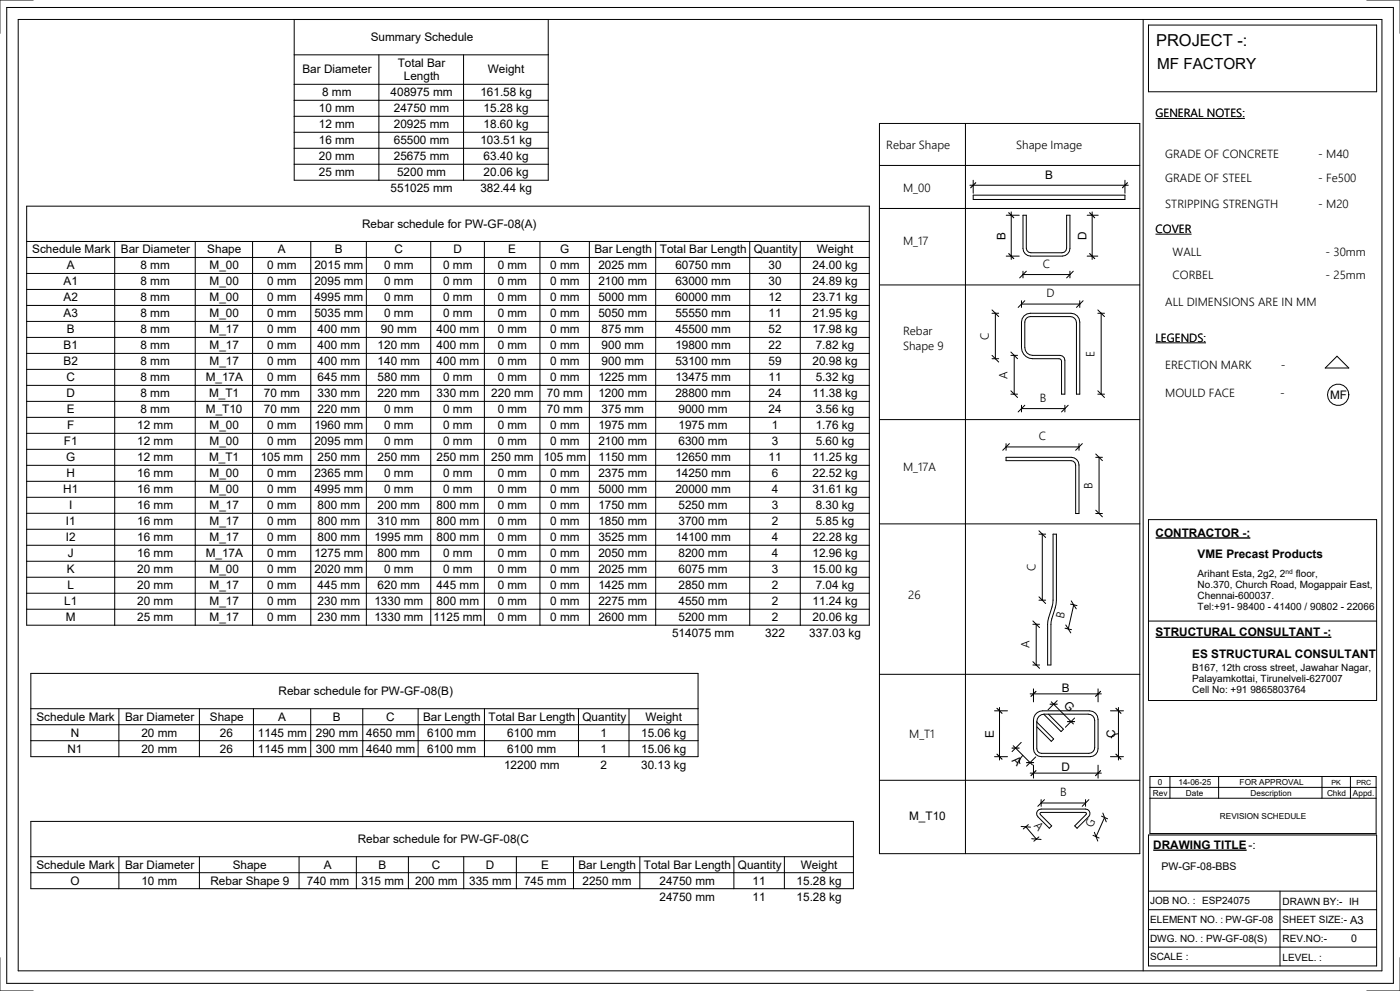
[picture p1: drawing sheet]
<svg xmlns="http://www.w3.org/2000/svg" width="420mm" height="297mm" viewBox="0 0 420 297" stroke-linecap="round" stroke-linejoin="round" font-family="sans-serif">
<defs><g id="words">
<text font-size="4.9" x="346.9" y="13.9">PROJECT -:</text>
<text font-size="4.6" x="347.2" y="20.7">MF FACTORY</text>
<g font-size="3.5">
<text x="111.3" y="12.3">Summary Schedule</text>
<text x="90.7" y="22">Bar Diameter</text>
<text x="119.3" y="20">Total Bar</text>
<text x="121.2" y="24">Length</text>
<text x="146.4" y="22">Weight</text>
<text x="96.6" y="28.8">8 mm</text>
<text x="117.2" y="28.8">408975 mm</text>
<text x="144.1" y="28.8">161.58 kg</text>
<text x="95.7" y="33.6">10 mm</text>
<text x="118.2" y="33.6">24750 mm</text>
<text x="145.1" y="33.6">15.28 kg</text>
<text x="346.7" y="35.2">GENERAL NOTES:</text>
<text x="95.7" y="38.4">12 mm</text>
<text x="118.2" y="38.4">20925 mm</text>
<text x="145.1" y="38.4">18.60 kg</text>
<text x="95.7" y="43.2">16 mm</text>
<text x="95.7" y="48">20 mm</text>
<text x="118.2" y="43.2">65500 mm</text>
<text x="118.2" y="48">25675 mm</text>
<text x="144.1" y="43.2">103.51 kg</text>
<text x="145.1" y="48">63.40 kg</text>
<text x="265.9" y="44.7">Rebar Shape</text>
<text x="304.9" y="44.7">Shape Image</text>
<text x="349.6" y="47.3">GRADE OF CONCRETE</text>
<text x="395.5" y="47.3">- M40</text>
<text x="95.7" y="52.8">25 mm</text>
<text x="119.1" y="52.8">5200 mm</text>
<text x="145.1" y="52.8">20.06 kg</text>
<text x="313.6" y="53.8">B</text>
<text x="117.2" y="57.6">551025 mm</text>
<text x="144.1" y="57.6">382.44 kg</text>
<text x="271" y="57.4">M_00</text>
<text x="349.6" y="54.6">GRADE OF STEEL</text>
<text x="395.5" y="54.6">- Fe500</text>
<text x="349.6" y="62.3">STRIPPING STRENGTH</text>
<text x="395.5" y="62.3">- M20</text>
<text x="108.6" y="68.3">Rebar schedule for PW-GF-08(A)</text>
<text x="301.7" y="71.8" transform="rotate(-90 301.7 71.8)">B</text>
<text x="326" y="71.9" transform="rotate(-90 326 71.9)">D</text>
<text x="346.7" y="69.9">COVER</text>
<text x="9.7" y="75.9">Schedule Mark</text>
<text x="36.3" y="75.9">Bar Diameter</text>
<text x="62.2" y="75.9">Shape</text>
<text x="83.4" y="75.9">A</text>
<text x="100.4" y="75.9">B</text>
<text x="118.3" y="75.9">C</text>
<text x="136" y="75.9">D</text>
<text x="152.5" y="75.9">E</text>
<text x="168.1" y="75.9">G</text>
<text x="178.3" y="75.9">Bar Length</text>
<text x="198" y="75.9">Total Bar Length</text>
<text x="226.2" y="75.9">Quantity</text>
<text x="245.1" y="75.9">Weight</text>
<text x="271" y="73.5">M_17</text>
<text x="351.8" y="76.8">WALL</text>
<text x="397.8" y="76.8">- 30mm</text>
<text x="20.1" y="80.7">A</text>
<text x="42.2" y="80.7">8 mm</text>
<text x="62.9" y="80.7">M_00</text>
<text x="80.2" y="80.7">0 mm</text>
<text x="94.3" y="80.7">2015 mm</text>
<text x="115.2" y="80.7">0 mm</text>
<text x="133" y="80.7">0 mm</text>
<text x="149.3" y="80.7">0 mm</text>
<text x="165.1" y="80.7">0 mm</text>
<text x="179.5" y="80.7">2025 mm</text>
<text x="202.6" y="80.7">60750 mm</text>
<text x="230.6" y="80.7">30</text>
<text x="243.8" y="80.7">24.00 kg</text>
<text x="312.9" y="80.3">C</text>
<text x="351.8" y="83.5">CORBEL</text>
<text x="397.8" y="83.5">- 25mm</text>
<text x="19.1" y="85.5">A1</text>
<text x="42.2" y="85.5">8 mm</text>
<text x="62.9" y="85.5">M_00</text>
<text x="80.2" y="85.5">0 mm</text>
<text x="94.3" y="85.5">2095 mm</text>
<text x="115.2" y="85.5">0 mm</text>
<text x="133" y="85.5">0 mm</text>
<text x="149.3" y="85.5">0 mm</text>
<text x="165.1" y="85.5">0 mm</text>
<text x="179.5" y="85.5">2100 mm</text>
<text x="202.6" y="85.5">63000 mm</text>
<text x="230.6" y="85.5">30</text>
<text x="243.8" y="85.5">24.89 kg</text>
<text x="314" y="89.2">D</text>
<text x="19.1" y="90.3">A2</text>
<text x="19.1" y="95.1">A3</text>
<text x="42.2" y="90.3">8 mm</text>
<text x="42.2" y="95.1">8 mm</text>
<text x="62.9" y="90.3">M_00</text>
<text x="62.9" y="95.1">M_00</text>
<text x="80.2" y="90.3">0 mm</text>
<text x="80.2" y="95.1">0 mm</text>
<text x="94.3" y="90.3">4995 mm</text>
<text x="94.3" y="95.1">5035 mm</text>
<text x="115.2" y="90.3">0 mm</text>
<text x="115.2" y="95.1">0 mm</text>
<text x="133" y="90.3">0 mm</text>
<text x="133" y="95.1">0 mm</text>
<text x="149.3" y="90.3">0 mm</text>
<text x="149.3" y="95.1">0 mm</text>
<text x="165.1" y="90.3">0 mm</text>
<text x="165.1" y="95.1">0 mm</text>
<text x="179.5" y="90.3">5000 mm</text>
<text x="179.5" y="95.1">5050 mm</text>
<text x="202.6" y="90.3">60000 mm</text>
<text x="202.6" y="95.1">55550 mm</text>
<text x="230.6" y="90.3">12</text>
<text x="230.6" y="95.1">11</text>
<text x="243.8" y="90.3">23.71 kg</text>
<text x="243.8" y="95.1">21.95 kg</text>
<text x="349.6" y="91.6">ALL DIMENSIONS ARE IN MM</text>
<text x="20.1" y="99.9">B</text>
<text x="42.2" y="99.9">8 mm</text>
<text x="62.9" y="99.9">M_17</text>
<text x="80.2" y="99.9">0 mm</text>
<text x="95.3" y="99.9">400 mm</text>
<text x="114.3" y="99.9">90 mm</text>
<text x="131" y="99.9">400 mm</text>
<text x="149.3" y="99.9">0 mm</text>
<text x="165.1" y="99.9">0 mm</text>
<text x="180.5" y="99.9">875 mm</text>
<text x="202.6" y="99.9">45500 mm</text>
<text x="230.6" y="99.9">52</text>
<text x="243.8" y="99.9">17.98 kg</text>
<text x="271" y="100.3">Rebar</text>
<text x="296.7" y="101.8" transform="rotate(-90 296.7 101.8)">C</text>
<text x="19.1" y="104.7">B1</text>
<text x="42.2" y="104.7">8 mm</text>
<text x="62.9" y="104.7">M_17</text>
<text x="80.2" y="104.7">0 mm</text>
<text x="95.3" y="104.7">400 mm</text>
<text x="113.3" y="104.7">120 mm</text>
<text x="131" y="104.7">400 mm</text>
<text x="149.3" y="104.7">0 mm</text>
<text x="165.1" y="104.7">0 mm</text>
<text x="180.5" y="104.7">900 mm</text>
<text x="202.6" y="104.7">19800 mm</text>
<text x="230.6" y="104.7">22</text>
<text x="244.8" y="104.7">7.82 kg</text>
<text x="271" y="105">Shape 9</text>
<text x="328.4" y="106.9" transform="rotate(-90 328.4 106.9)">E</text>
<text x="346.7" y="102.5">LEGENDS:</text>
<text x="19.1" y="109.5">B2</text>
<text x="42.2" y="109.5">8 mm</text>
<text x="62.9" y="109.5">M_17</text>
<text x="80.2" y="109.5">0 mm</text>
<text x="95.3" y="109.5">400 mm</text>
<text x="113.3" y="109.5">140 mm</text>
<text x="131" y="109.5">400 mm</text>
<text x="149.3" y="109.5">0 mm</text>
<text x="165.1" y="109.5">0 mm</text>
<text x="180.5" y="109.5">900 mm</text>
<text x="202.6" y="109.5">53100 mm</text>
<text x="230.6" y="109.5">59</text>
<text x="243.8" y="109.5">20.98 kg</text>
<text x="302.3" y="113.5" transform="rotate(-90 302.3 113.5)">A</text>
<text x="349.6" y="110.8">ERECTION MARK</text>
<text x="384.3" y="110.8">-</text>
<text x="20" y="114.3">C</text>
<text x="20" y="119.1">D</text>
<text x="42.2" y="114.3">8 mm</text>
<text x="42.2" y="119.1">8 mm</text>
<text x="61.7" y="114.3">M_17A</text>
<text x="62.7" y="119.1">M_T1</text>
<text x="79.2" y="119.1">70 mm</text>
<text x="80.2" y="114.3">0 mm</text>
<text x="95.3" y="114.3">645 mm</text>
<text x="95.3" y="119.1">330 mm</text>
<text x="113.3" y="114.3">580 mm</text>
<text x="113.3" y="119.1">220 mm</text>
<text x="131" y="119.1">330 mm</text>
<text x="133" y="114.3">0 mm</text>
<text x="147.4" y="119.1">220 mm</text>
<text x="149.3" y="114.3">0 mm</text>
<text x="164.1" y="119.1">70 mm</text>
<text x="165.1" y="114.3">0 mm</text>
<text x="179.5" y="114.3">1225 mm</text>
<text x="179.5" y="119.1">1200 mm</text>
<text x="202.6" y="114.3">13475 mm</text>
<text x="202.6" y="119.1">28800 mm</text>
<text x="230.6" y="114.3">11</text>
<text x="230.6" y="119.1">24</text>
<text x="243.8" y="119.1">11.38 kg</text>
<text x="244.8" y="114.3">5.32 kg</text>
<text x="349.6" y="119.1">MOULD FACE</text>
<text x="384.2" y="119.1">-</text>
<text x="399.1" y="119.7">MF</text>
<text x="20.1" y="123.9">E</text>
<text x="42.2" y="123.9">8 mm</text>
<text x="61.8" y="123.9">M_T10</text>
<text x="79.2" y="123.9">70 mm</text>
<text x="95.3" y="123.9">220 mm</text>
<text x="115.2" y="123.9">0 mm</text>
<text x="133" y="123.9">0 mm</text>
<text x="149.3" y="123.9">0 mm</text>
<text x="164.1" y="123.9">70 mm</text>
<text x="180.5" y="123.9">375 mm</text>
<text x="203.6" y="123.9">9000 mm</text>
<text x="230.6" y="123.9">24</text>
<text x="244.8" y="123.9">3.56 kg</text>
<text x="312" y="120.5">B</text>
<text x="20.2" y="128.7">F</text>
<text x="41.2" y="128.7">12 mm</text>
<text x="62.9" y="128.7">M_00</text>
<text x="80.2" y="128.7">0 mm</text>
<text x="94.3" y="128.7">1960 mm</text>
<text x="115.2" y="128.7">0 mm</text>
<text x="133" y="128.7">0 mm</text>
<text x="149.3" y="128.7">0 mm</text>
<text x="165.1" y="128.7">0 mm</text>
<text x="179.5" y="128.7">1975 mm</text>
<text x="203.6" y="128.7">1975 mm</text>
<text x="231.6" y="128.7">1</text>
<text x="244.8" y="128.7">1.76 kg</text>
<text x="19.2" y="133.5">F1</text>
<text x="41.2" y="133.5">12 mm</text>
<text x="62.9" y="133.5">M_00</text>
<text x="80.2" y="133.5">0 mm</text>
<text x="94.3" y="133.5">2095 mm</text>
<text x="115.2" y="133.5">0 mm</text>
<text x="133" y="133.5">0 mm</text>
<text x="149.3" y="133.5">0 mm</text>
<text x="165.1" y="133.5">0 mm</text>
<text x="179.5" y="133.5">2100 mm</text>
<text x="203.6" y="133.5">6300 mm</text>
<text x="231.6" y="133.5">3</text>
<text x="244.8" y="133.5">5.60 kg</text>
<text x="311.7" y="132">C</text>
<text x="19.9" y="138.3">G</text>
<text x="20" y="143.1">H</text>
<text x="41.2" y="143.1">16 mm</text>
<text x="41.2" y="138.3">12 mm</text>
<text x="62.7" y="138.3">M_T1</text>
<text x="62.9" y="143.1">M_00</text>
<text x="78.2" y="138.3">105 mm</text>
<text x="80.2" y="143.1">0 mm</text>
<text x="94.3" y="143.1">2365 mm</text>
<text x="95.3" y="138.3">250 mm</text>
<text x="113.3" y="138.3">250 mm</text>
<text x="115.2" y="143.1">0 mm</text>
<text x="131" y="138.3">250 mm</text>
<text x="133" y="143.1">0 mm</text>
<text x="147.4" y="138.3">250 mm</text>
<text x="149.3" y="143.1">0 mm</text>
<text x="163.2" y="138.3">105 mm</text>
<text x="165.1" y="143.1">0 mm</text>
<text x="179.5" y="143.1">2375 mm</text>
<text x="179.5" y="138.3">1150 mm</text>
<text x="202.6" y="143.1">14250 mm</text>
<text x="202.6" y="138.3">12650 mm</text>
<text x="230.6" y="138.3">11</text>
<text x="231.6" y="143.1">6</text>
<text x="243.8" y="138.3">11.25 kg</text>
<text x="243.8" y="143.1">22.52 kg</text>
<text x="271" y="141.2">M_17A</text>
<text x="19" y="147.8">H1</text>
<text x="41.2" y="147.8">16 mm</text>
<text x="62.9" y="147.8">M_00</text>
<text x="80.2" y="147.8">0 mm</text>
<text x="94.3" y="147.8">4995 mm</text>
<text x="115.2" y="147.8">0 mm</text>
<text x="133" y="147.8">0 mm</text>
<text x="149.3" y="147.8">0 mm</text>
<text x="165.1" y="147.8">0 mm</text>
<text x="179.5" y="147.8">5000 mm</text>
<text x="202.6" y="147.8">20000 mm</text>
<text x="231.6" y="147.8">4</text>
<text x="243.8" y="147.8">31.61 kg</text>
<text x="327.8" y="146.5" transform="rotate(-90 327.8 146.5)">B</text>
<text x="20.7" y="152.6">I</text>
<text x="41.2" y="152.6">16 mm</text>
<text x="62.9" y="152.6">M_17</text>
<text x="80.2" y="152.6">0 mm</text>
<text x="95.3" y="152.6">800 mm</text>
<text x="113.3" y="152.6">200 mm</text>
<text x="131" y="152.6">800 mm</text>
<text x="149.3" y="152.6">0 mm</text>
<text x="165.1" y="152.6">0 mm</text>
<text x="179.5" y="152.6">1750 mm</text>
<text x="203.6" y="152.6">5250 mm</text>
<text x="231.6" y="152.6">3</text>
<text x="244.8" y="152.6">8.30 kg</text>
<text x="19.8" y="157.4">I1</text>
<text x="41.2" y="157.4">16 mm</text>
<text x="62.9" y="157.4">M_17</text>
<text x="80.2" y="157.4">0 mm</text>
<text x="95.3" y="157.4">800 mm</text>
<text x="113.3" y="157.4">310 mm</text>
<text x="131" y="157.4">800 mm</text>
<text x="149.3" y="157.4">0 mm</text>
<text x="165.1" y="157.4">0 mm</text>
<text x="179.5" y="157.4">1850 mm</text>
<text x="203.6" y="157.4">3700 mm</text>
<text x="231.6" y="157.4">2</text>
<text x="244.8" y="157.4">5.85 kg</text>
<text x="346.8" y="160.9">CONTRACTOR -:</text>
<text x="19.8" y="162.2">I2</text>
<text x="20.3" y="167">J</text>
<text x="41.2" y="162.2">16 mm</text>
<text x="41.2" y="167">16 mm</text>
<text x="61.7" y="167">M_17A</text>
<text x="62.9" y="162.2">M_17</text>
<text x="80.2" y="162.2">0 mm</text>
<text x="80.2" y="167">0 mm</text>
<text x="94.3" y="167">1275 mm</text>
<text x="95.3" y="162.2">800 mm</text>
<text x="112.3" y="162.2">1995 mm</text>
<text x="113.3" y="167">800 mm</text>
<text x="131" y="162.2">800 mm</text>
<text x="133" y="167">0 mm</text>
<text x="149.3" y="162.2">0 mm</text>
<text x="149.3" y="167">0 mm</text>
<text x="165.1" y="162.2">0 mm</text>
<text x="165.1" y="167">0 mm</text>
<text x="179.5" y="162.2">3525 mm</text>
<text x="179.5" y="167">2050 mm</text>
<text x="202.6" y="162.2">14100 mm</text>
<text x="203.6" y="167">8200 mm</text>
<text x="231.6" y="162.2">4</text>
<text x="231.6" y="167">4</text>
<text x="243.8" y="162.2">22.28 kg</text>
<text x="243.8" y="167">12.96 kg</text>
<text x="359.3" y="167.3">VME Precast Products</text>
<text x="20.1" y="171.8">K</text>
<text x="41.2" y="171.8">20 mm</text>
<text x="62.9" y="171.8">M_00</text>
<text x="80.2" y="171.8">0 mm</text>
<text x="94.3" y="171.8">2020 mm</text>
<text x="115.2" y="171.8">0 mm</text>
<text x="133" y="171.8">0 mm</text>
<text x="149.3" y="171.8">0 mm</text>
<text x="165.1" y="171.8">0 mm</text>
<text x="179.5" y="171.8">2025 mm</text>
<text x="203.6" y="171.8">6075 mm</text>
<text x="231.6" y="171.8">3</text>
<text x="243.8" y="171.8">15.00 kg</text>
<text x="310.8" y="171.2" transform="rotate(-90 310.8 171.2)">C</text>
<text x="20.2" y="176.6">L</text>
<text x="41.2" y="176.6">20 mm</text>
<text x="62.9" y="176.6">M_17</text>
<text x="80.2" y="176.6">0 mm</text>
<text x="95.3" y="176.6">445 mm</text>
<text x="113.3" y="176.6">620 mm</text>
<text x="131" y="176.6">445 mm</text>
<text x="149.3" y="176.6">0 mm</text>
<text x="165.1" y="176.6">0 mm</text>
<text x="179.5" y="176.6">1425 mm</text>
<text x="203.6" y="176.6">2850 mm</text>
<text x="231.6" y="176.6">2</text>
<text x="244.8" y="176.6">7.04 kg</text>
<text x="272.5" y="179.6">26</text>
<text x="19.3" y="181.4">L1</text>
<text x="41.2" y="181.4">20 mm</text>
<text x="62.9" y="181.4">M_17</text>
<text x="80.2" y="181.4">0 mm</text>
<text x="95.3" y="181.4">230 mm</text>
<text x="112.3" y="181.4">1330 mm</text>
<text x="131" y="181.4">800 mm</text>
<text x="149.3" y="181.4">0 mm</text>
<text x="165.1" y="181.4">0 mm</text>
<text x="179.5" y="181.4">2275 mm</text>
<text x="203.6" y="181.4">4550 mm</text>
<text x="231.6" y="181.4">2</text>
<text x="243.8" y="181.4">11.24 kg</text>
<text x="319.2" y="185.5" transform="rotate(-77 319.2 185.5)">B</text>
<text x="19.8" y="186.2">M</text>
<text x="41.2" y="186.2">25 mm</text>
<text x="62.9" y="186.2">M_17</text>
<text x="80.2" y="186.2">0 mm</text>
<text x="95.3" y="186.2">230 mm</text>
<text x="112.3" y="186.2">1330 mm</text>
<text x="130" y="186.2">1125 mm</text>
<text x="149.3" y="186.2">0 mm</text>
<text x="165.1" y="186.2">0 mm</text>
<text x="179.5" y="186.2">2600 mm</text>
<text x="201.7" y="191">514075 mm</text>
<text x="203.6" y="186.2">5200 mm</text>
<text x="229.6" y="191">322</text>
<text x="231.6" y="186.2">2</text>
<text x="242.8" y="191">337.03 kg</text>
<text x="243.8" y="186.2">20.06 kg</text>
<text x="346.8" y="190.7">STRUCTURAL CONSULTANT -:</text>
<text x="308.9" y="194.4" transform="rotate(-90 308.9 194.4)">A</text>
<text x="357.7" y="197.1">ES STRUCTURAL CONSULTANT</text>
<text x="83.6" y="208.3">Rebar schedule for PW-GF-08(B)</text>
<text x="318.6" y="207.4">B</text>
<text x="319" y="211.5" transform="rotate(45 319 211.5)">G</text>
<text x="10.9" y="216">Schedule Mark</text>
<text x="21.2" y="220.8">N</text>
<text x="37.5" y="216">Bar Diameter</text>
<text x="42.4" y="220.8">20 mm</text>
<text x="63" y="216">Shape</text>
<text x="66" y="220.8">26</text>
<text x="77.4" y="220.8">1145 mm</text>
<text x="83.5" y="216">A</text>
<text x="94.8" y="220.8">290 mm</text>
<text x="99.9" y="216">B</text>
<text x="109.9" y="220.8">4650 mm</text>
<text x="115.9" y="216">C</text>
<text x="127" y="216">Bar Length</text>
<text x="128.2" y="220.8">6100 mm</text>
<text x="146.6" y="216">Total Bar Length</text>
<text x="152.2" y="220.8">6100 mm</text>
<text x="174.8" y="216">Quantity</text>
<text x="180.2" y="220.8">1</text>
<text x="192.4" y="220.8">15.06 kg</text>
<text x="193.7" y="216">Weight</text>
<text x="272.8" y="221.2">M_T1</text>
<text x="298.2" y="221.1" transform="rotate(-90 298.2 221.1)">E</text>
<text x="334.7" y="221.2" transform="rotate(-90 334.7 221.2)">C</text>
<text x="20.2" y="225.6">N1</text>
<text x="42.4" y="225.6">20 mm</text>
<text x="66" y="225.6">26</text>
<text x="77.4" y="225.6">1145 mm</text>
<text x="94.8" y="225.6">300 mm</text>
<text x="109.9" y="225.6">4640 mm</text>
<text x="128.2" y="225.6">6100 mm</text>
<text x="152.2" y="225.6">6100 mm</text>
<text x="180.2" y="225.6">1</text>
<text x="192.4" y="225.6">15.06 kg</text>
<text x="151.3" y="230.4">12200 mm</text>
<text x="180.2" y="230.4">2</text>
<text x="192.4" y="230.4">30.13 kg</text>
<text x="303.5" y="228.2" transform="rotate(45 303.5 228.2)">A</text>
<text x="318.5" y="231.3">D</text>
<text x="318.1" y="238.7">B</text>
<text x="272.8" y="245.9">M_T10</text>
<text x="310.1" y="247.5" transform="rotate(49 310.1 247.5)">A</text>
<text x="327.8" y="248.3" transform="rotate(-66 327.8 248.3)">G</text>
<text x="107.4" y="252.7">Rebar schedule for PW-GF-08(C</text>
<text x="346" y="254.5">DRAWING TITLE</text>
<text x="374.6" y="254.5">-:</text>
<text x="10.9" y="260.4">Schedule Mark</text>
<text x="37.5" y="260.4">Bar Diameter</text>
<text x="69.8" y="260.4">Shape</text>
<text x="97.2" y="260.4">A</text>
<text x="113.6" y="260.4">B</text>
<text x="129.6" y="260.4">C</text>
<text x="145.8" y="260.4">D</text>
<text x="162.3" y="260.4">E</text>
<text x="173.6" y="260.4">Bar Length</text>
<text x="193.2" y="260.4">Total Bar Length</text>
<text x="221.4" y="260.4">Quantity</text>
<text x="240.3" y="260.4">Weight</text>
<text x="21.1" y="265.2">O</text>
<text x="42.4" y="265.2">10 mm</text>
<text x="63.1" y="265.2">Rebar Shape 9</text>
<text x="92.1" y="265.2">740 mm</text>
<text x="108.5" y="265.2">315 mm</text>
<text x="124.6" y="265.2">200 mm</text>
<text x="140.8" y="265.2">335 mm</text>
<text x="157.2" y="265.2">745 mm</text>
<text x="174.8" y="265.2">2250 mm</text>
<text x="197.9" y="265.2">24750 mm</text>
<text x="197.9" y="270">24750 mm</text>
<text x="225.8" y="265.2">11</text>
<text x="225.8" y="270">11</text>
<text x="239" y="265.2">15.28 kg</text>
<text x="239" y="270">15.28 kg</text>
</g>
<text font-size="3.4" x="405.1" y="276.9">A3</text>
<g font-size="3.2">
<text x="348.5" y="260.9">PW-GF-08-BBS</text>
<text x="405.5" y="282.4">0</text>
</g>
<g font-size="3">
<text x="359.3" y="172.9">Arihant Esta, 2g2, 2</text>
<text x="388.8" y="172.9">floor,</text>
<text x="359.3" y="176.2">No.370, Church Road, Mogappair East,</text>
<text x="359.3" y="179.5">Chennai-600037.</text>
<text x="359.3" y="182.8">Tel:+91- 98400 - 41400 / 90802 - 22066</text>
<text x="357.7" y="201.1">B167, 12th cross street, Jawahar Nagar,</text>
<text x="357.7" y="204.4">Palayamkottai, Tirunelveli-627007</text>
<text x="357.7" y="207.8">Cell No: +91 9865803764</text>
<text x="345.1" y="270.9">JOB NO. :</text>
<text x="360.7" y="271.1">ESP24075</text>
<text x="384.8" y="271.4">DRAWN BY:-</text>
<text x="404.8" y="271.4">IH</text>
<text x="345.1" y="276.8">ELEMENT NO. :</text>
<text x="367.7" y="276.8">PW-GF-08</text>
<text x="384.8" y="276.8">SHEET SIZE:-</text>
<text x="345.1" y="282.4">DWG. NO. :</text>
<text x="345.1" y="287.7">SCALE :</text>
<text x="361.9" y="282.4">PW-GF-08(S)</text>
<text x="384.8" y="282.4">REV.NO:-</text>
<text x="384.8" y="288">LEVEL. :</text>
</g>
<g font-size="2.5">
<text x="345.9" y="238.6">Rev</text>
<text x="347.4" y="235.3">0</text>
<text x="353.6" y="235.3">14-06-25</text>
<text x="355.9" y="238.6">Date</text>
<text x="372" y="235.3">FOR APPROVAL</text>
<text x="375.3" y="238.6">Description</text>
<text x="398.2" y="238.6">Chkd</text>
<text x="406" y="238.6">Appd.</text>
<text x="366" y="245.4">REVISION SCHEDULE</text>
</g>
<g font-size="2.1">
<text x="399.5" y="235.2">PK</text>
<text x="407" y="235.2">PRC</text>
</g>
<text font-size="2" x="385.7" y="172">nd</text>
</g></defs>
<g fill="none" stroke="#000" stroke-width=".3">
<path d="M2 2.2h416.1v292.6h-416.1zM5.5 5.8h409.2v285.3h-409.2zM10 0h-10v10M343 5.8v285.3M344.6 7.5h68.5v20h-68.5zM410.1 0h10v10M263.9 37h78.1v218.9h-78.1zM289.7 37v218.9M263.9 49.6h78.1M292 58.5h45.5v1.3h-45.5zM263.9 62.5h78.1M306.9 64.5h1v9.9l.2 .7 .5 .5 .7 .2h9.4l.7-.2 .5-.5 .1-.7v-9.9h1v10a2.31 2.31 0 0 1-2.3 2.3h-9.4a2.31 2.31 0 0 1-2.4-2.3z"/>
<path d="M263.9 85.4h78.1M307.3 94.7l.8-.6 1.1-.2h12.2a2.64 2.64 0 0 1 2.6 2.7v21.6h-1v-21.5a1.82 1.82 0 0 0-1.8-1.8h-12a1.65 1.65 0 0 0-1.7 1.7v7.6a2.34 2.34 0 0 0 2.3 2.3h8.3l.7 .2 .5 .6 .2 .7v10.2h-1l-.1-10.3-.6-.4h-8a3.3 3.3 0 0 1-3.3-3.3v-7.6l.2-1zM401.2 106.8l3.5 3.5h-7.1zM263.9 125.8h78.1M301.9 137.1h19.5a2.31 2.31 0 0 1 2.4 2.3v14.6h-1v-14.5l-.2-.7-.5-.5-.7-.2h-19.5zM263.9 157.1h78.1M344.6 155.8h68.5v54.2h-68.5zM316 160.1h1v19.8a24 24 0 0 1-1.6 6.4l-.1 13.1h-1l.1-13.2 1.3-4.2 .3-2.1zM344.6 186.2h68.5M263.9 202.2h78.1M310.6 214.2l.6-.6 1.6-.5h14.1a2.55 2.55 0 0 1 2.6 2.5v8.9a2.37 2.37 0 0 1-2.4 2.3h-14.6a2.36 2.36 0 0 1-2.4-2.3v-8.7zM311.1 216.5l5.1 5-.8 .8-4.3-4.4"/>
<path d="M311.7 214.7l.8-.4 .8-.2h13.2a1.93 1.93 0 0 1 2 1.9v8.1a1.75 1.75 0 0 1-1.8 1.7h-14.2l-.7-.1-.5-.5-.2-.7v-8.2l.2-.8zM314.6 214.1l4.5 4.5-.7 .7-5.2-5.2M263.9 233.9h78.1M311.3 243.1l1.1-.5h13.3a1.33 1.33 0 0 1 1.3 .8 1.33 1.33 0 0 1-.3 1.4l-3.5 3.5-.7-.7 3.4-3.4v-.5h-13.8v.5l3.5 3.4-.7 .7-3.5-3.4-.4-1.2zM344.6 250.3h68.5v39.3h-68.5zM344.6 272.7h68.5M344.6 267.2h68.5M344.6 278.7h68.5M384.1 267.2v22.4M0 287.1v10h10M344.6 283.9h68.5M420.1 287.1v10h-10"/>
<circle cx="401.5" cy="118.4" r="3.2"/>
</g>
<g fill="#fff">
<path d="M346.9 9.5h27.5v5.4h-27.5z"/>
<path d="M405.1 273.8h4.1v3.9h-4.1z"/>
<path d="M346.8 187.4h51.8v4.1h-51.8z"/>
<path d="M357.7 193.9h54.2v4.1h-54.2z"/>
<path d="M346 251.2h27.6v4.2h-27.6z"/>
<path d="M373.6 251.2h1v4.2h-1z"/>
<path d="M374.6 251.2h2.2v4.2h-2.2z"/>
<path d="M346.8 157.6h27.9v4.1h-27.9z"/>
<path d="M359.3 164.1h37.3v4.1h-37.3z"/>
<path d="M405.5 279.4h1.7v3.7h-1.7z"/>
<path d="M367.7 274.1h14.3v3.3h-14.3z"/>
<path d="M347.2 16.6h29.6v5.1h-29.6z"/>
<path d="M348.5 258h22.8v3.6h-22.8z"/>
<path d="M361.9 279.8h18.3v3.3h-18.3z"/>
<path d="M404.8 268.8h2.9v3.3h-2.9z"/>
<path d="M360.7 268.5h14.3v3.3h-14.3z"/>
</g>
<path d="M346.8 161.3h28.4M346.8 191h52.7M346 254.9h28.1" fill="none" stroke="#000" stroke-width=".41"/>
<g fill="none" stroke="#000" stroke-width=".3">
<path d="M88.3 5.9h76.2v48.1h-76.2zM88.3 16.4h76.2M113.7 16.4v37.6M139.1 16.4v37.6M88.3 39.7h76.2M88.3 34.9h76.2M88.3 30.1h76.2M88.3 25.3h76.2M346.7 35.5h26.8M88.3 49.2h76.2M88.3 44.4h76.2M291 55.5h47.5"/>
<path d="M292 54v3.9M337.5 54v3.9M8 61.8h252.8v125.6h-252.8zM8 77.2h252.8M8 72.4h252.8M34.4 72.4v115M58.6 72.4v115M75.8 72.4v115M93.3 72.4v115M109.9 72.4v115M129.2 72.4v115M145.3 72.4v115"/>
<path d="M162 72.4v115M176.8 72.4v115M196.7 72.4v115M225 72.4v115M240.1 72.4v115M301.9 64.5h3.9M301.9 76.8h3.9M303.4 63.5v14.3M326.2 64.5h3.3M326.2 76.8h3.2M327.7 63.5v14.3M346.7 70.2h10.8"/>
<path d="M8 96.4h252.8M8 91.6h252.8M8 86.8h252.8M8 82h252.8M8 115.5h252.8M8 110.7h252.8M8 105.9h252.8M8 101.2h252.8M346.7 102.8h15.2M8 139.5h252.8M8 134.7h252.8M8 129.9h252.8"/>
<path d="M8 125.1h252.8M8 120.3h252.8M8 158.7h252.8M8 153.9h252.8M8 149.1h252.8M8 144.3h252.8M8 177.8h252.8M8 173.1h252.8M8 168.3h252.8M8 163.5h252.8M8 182.6h252.8M9.3 201.9h200.1v24.9h-200.1z"/>
<path d="M9.3 217.3h200.1M9.3 212.5h200.1M35.7 212.5v14.3M59.8 212.5v14.3M76.1 212.5v14.3M93.2 212.5v14.3M108.9 212.5v14.3M125.5 212.5v14.3M145.4 212.5v14.3M173.6 212.5v14.3M188.7 212.5v14.3M9.3 222.1h200.1"/>
<path d="M345 232.8h67.9v17.1h-67.9zM345 236h67.9M345 239.3h67.9M351.1 232.8v6.5M365.7 232.8v6.5M396.7 232.8v6.5M405.2 232.8v6.5M9.3 246.2h246.8v20.2h-246.8zM9.3 256.8h246.8M35.7 256.8v9.6M59.8 256.8v9.6M89.7 256.8v9.6"/>
<path d="M106.9 256.8v9.6M122.5 256.8v9.6M139.1 256.8v9.6M154.9 256.8v9.6M172.1 256.8v9.6M192 256.8v9.6M220.2 256.8v9.6M235.4 256.8v9.6M9.3 261.6h246.8"/>
</g>
<path d="M292.8 54.8l-1.5 1.5M338.3 54.8l-1.5 1.5M302.7 63.8l1.5 1.5M302.7 76l1.5 1.5M327 76l1.5 1.5M327 63.8l1.5 1.5" fill="none" stroke="#000" stroke-width=".35"/>
<path d="M322.8 69.4h4v2.5h-4z" fill="#fff"/>
<g fill="none" stroke="#000" stroke-width=".3">
<path d="M297.7 92.9l2 2M297.7 93.9h2M298.7 93.9v13.6M306.5 90.2v2M306.5 91.2h17.5M306.9 82.3h14.1M306.9 81.3v2M307.5 90.2l-2 2M307.9 81.3l-2 2M321 81.3v2M322 81.3l-2 2M324 90.2v2"/>
<path d="M325 90.2l-2 2M329.4 93.9h2M329.4 92.9l2 2M330.4 93.9v24.3M297.7 106.5l2 2M297.7 107.5h2M303.3 105.5l2 2M303.3 106.5h2M303.3 117.2l2 2M303.3 118.2h2M304.3 106.5v11.7M329.4 118.2h2"/>
<path d="M329.4 117.2l2 2M301.9 134h21.9M301.9 133v2M302.9 133l-2 2M306.5 122.5h13M306.5 121.5v2M307.5 121.5l-2 2M319.5 121.5v2M320.5 121.5l-2 2M323.8 133v2M324.8 133l-2 2M328.8 136.1l2 2"/>
<path d="M328.8 137.1h2M329.8 137.1v16.9M311.7 159.1l2 2M328.8 153l2 2M328.8 154h2M311.7 160.1h2M311.7 178.9l2 2M311.7 179.9h2M312.7 160.1v19.8M309.9 186.2l2 2M309.9 187.2h2M309.9 198.4l2 2"/>
<path d="M309.9 199.4h2M310.9 187.2v12.2M319.6 188.3l1.9 .5M319.8 187.4l1.5 2.4M321.2 181.1l2 .5M321.4 180.1l1.5 2.4M322.2 181.3l-1.7 7.3M298.4 213.1h3.9M299.9 212.1v15.7M309.1 208h21.4M310.1 206.5v3.9M315.4 210.4l6.7 6.6"/>
<path d="M317.2 210.1l-2.7 2.7M322.4 215.3l-2.7 2.7M329.5 206.5v3.9M333.2 213.1h3.9M335.6 220a1.89 1.89 0 0 0-2.2 1.2M335.6 212.1v15.7M298.4 226.8h3.9M304 223.6l5.8 5.7M306.4 222.6l-2.7 2.7M306.9 226.4a2.13 2.13 0 0 0-.9 2.5M309.1 231.8h21.4M310.1 229.4v3.9"/>
<path d="M310.8 226.9l-2.8 2.8M312.4 239.7v2M313.4 239.7l-2 2M325.7 239.7v2M326.7 239.7l-2 2M329.5 229.4v3.9M333.2 226.8h3.9M306.4 247.8l2.8 .2M307.8 247.9l3.2 3.7M308.6 247.2l-1.6 1.3M309.6 251.4l2.8 .3M311.7 250.9l-1.5 1.3"/>
<path d="M312.4 240.7h13.3M328 250.4l1.8 .8M328.4 249.5l1 2.6M330.5 244.7l1.8 .8M330.9 243.8l1 2.6M331.4 245.1l-2.5 5.7"/>
</g>
<path d="M299.2 212.3l1.5 1.5M310.8 207.3l-1.5 1.5M315.1 211.1h2.1M320.3 216.3h2.1M330.2 207.3l-1.5 1.5M334.8 212.3l1.5 1.5M299.2 226.1l1.5 1.5M303.7 224.3h2.1M308 228.6h2.1M310.8 231l-1.5 1.5M330.2 231l-1.5 1.5M334.8 226.1l1.5 1.5" fill="none" stroke="#000" stroke-width=".35"/>
<use href="#words"/>
</svg>
